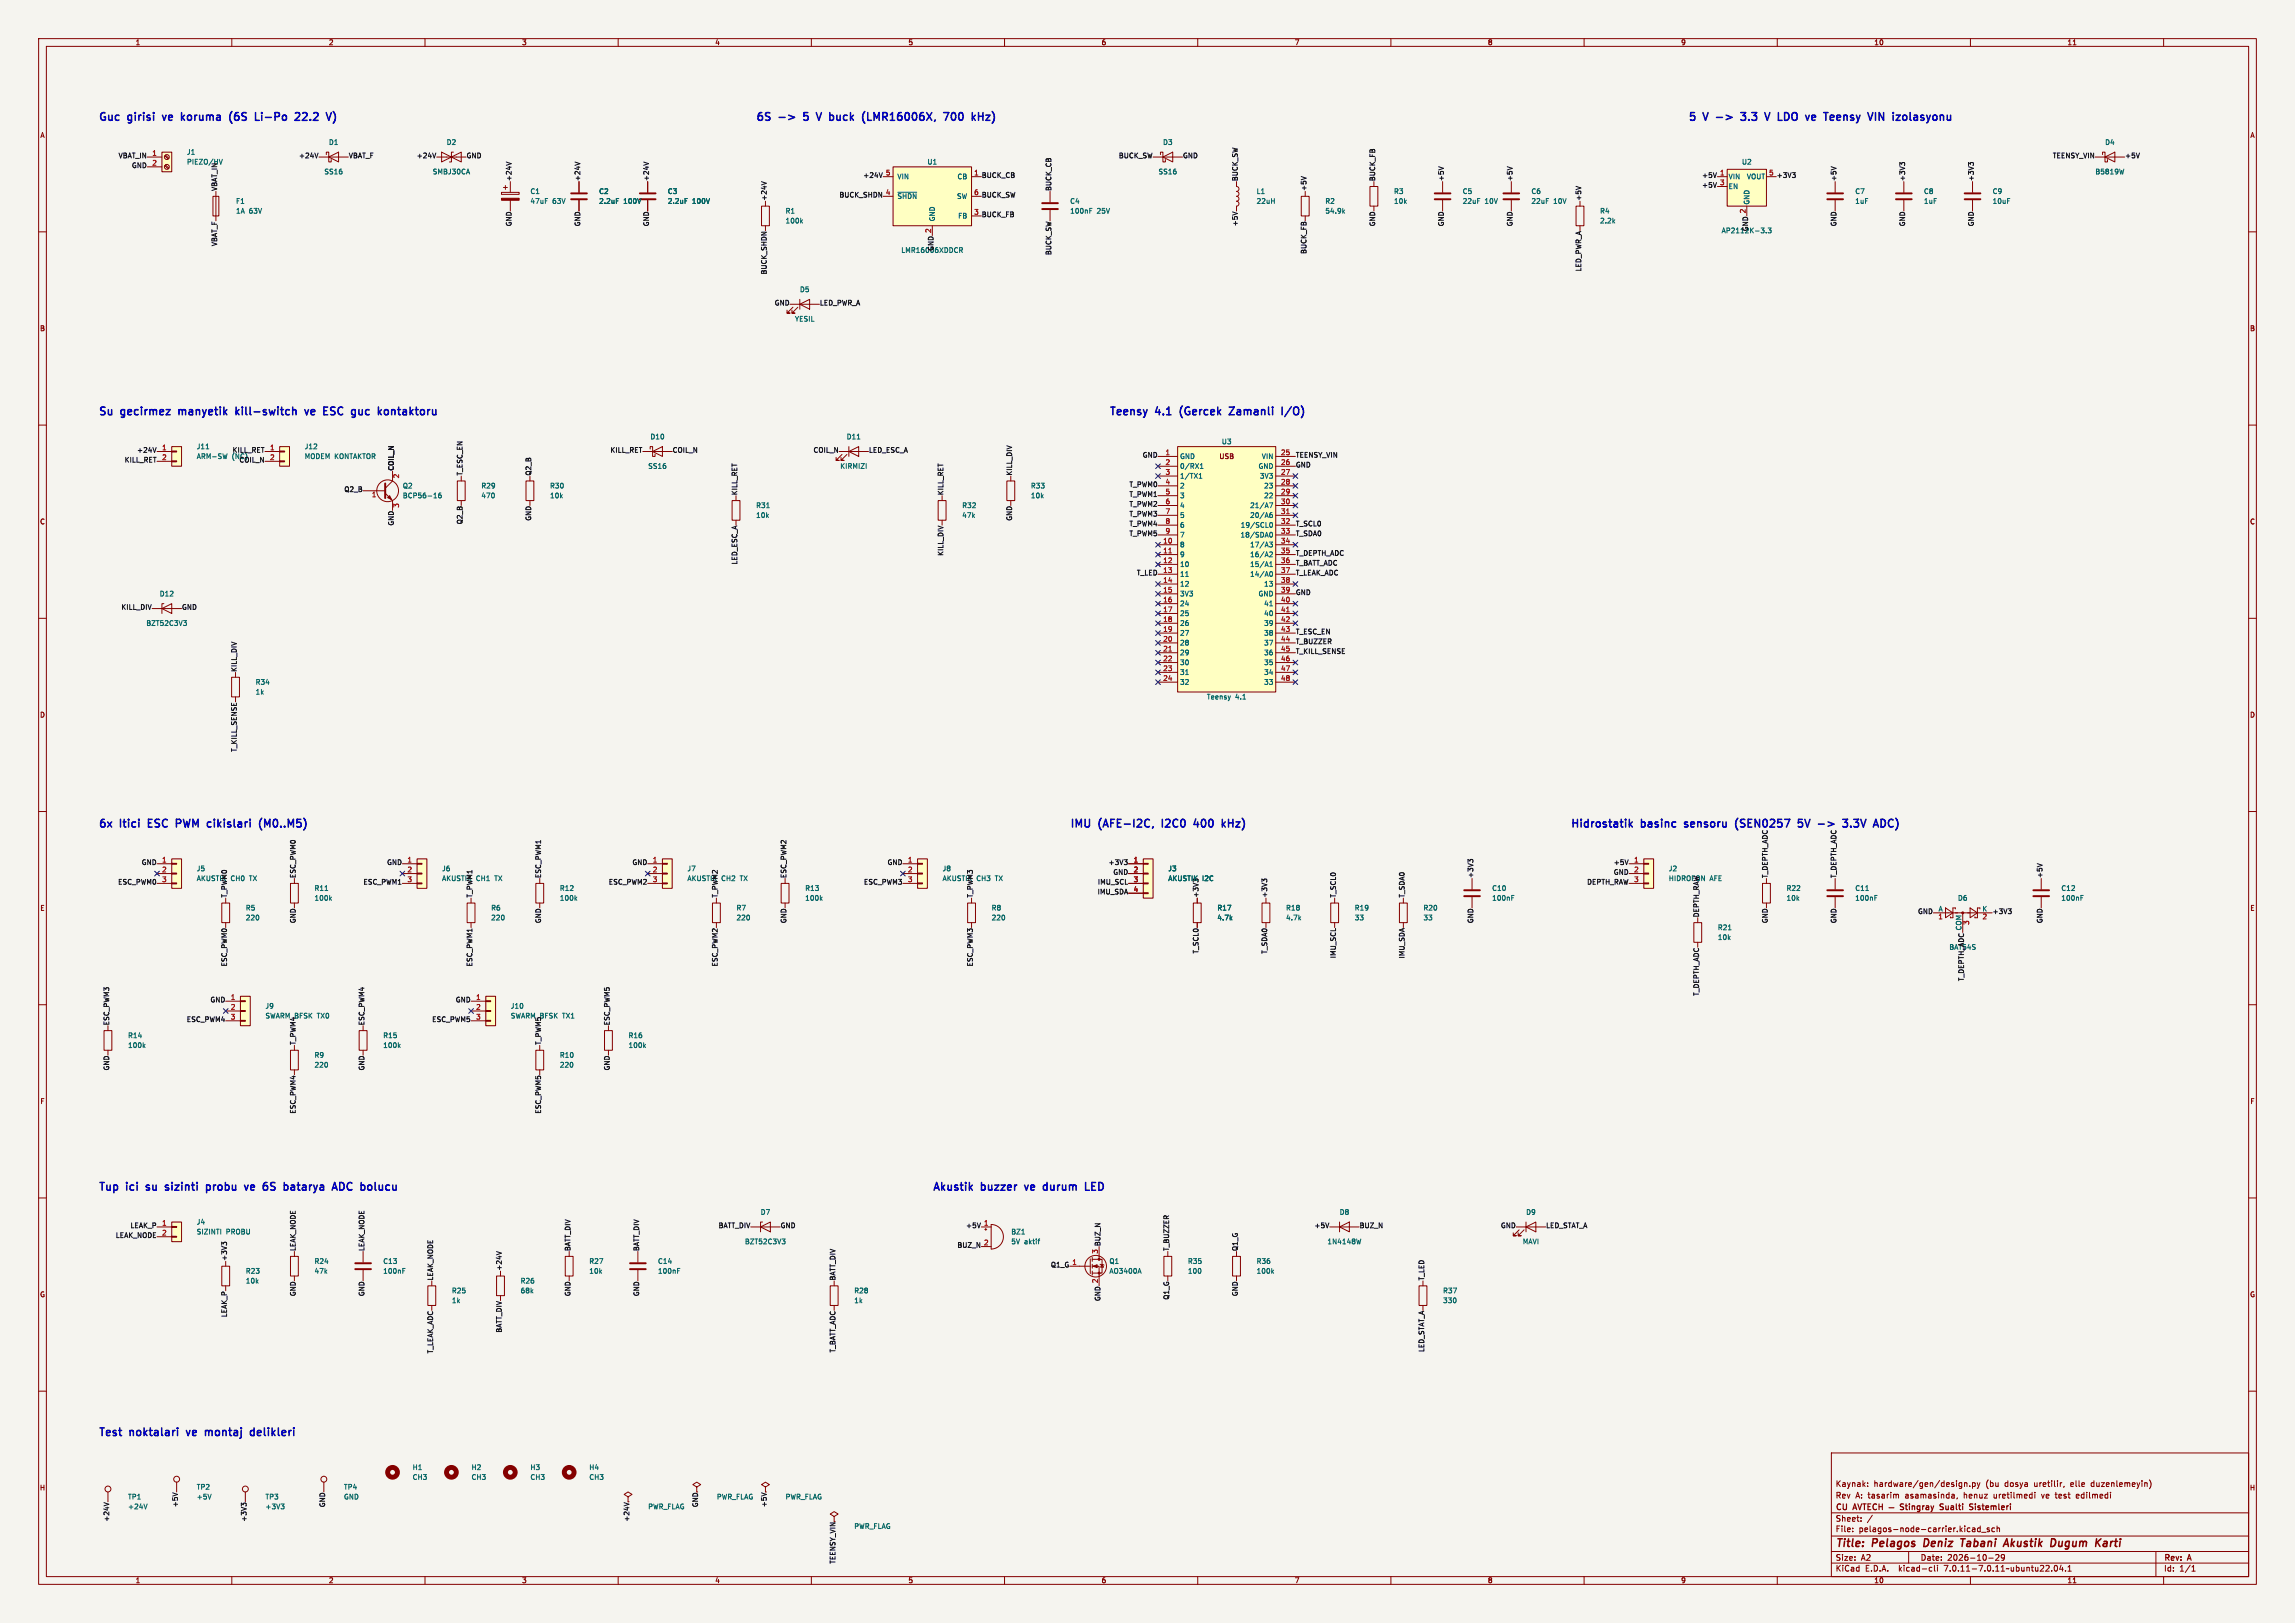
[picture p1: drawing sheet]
<svg xmlns="http://www.w3.org/2000/svg" width="594mm" height="420mm" viewBox="0 0 594 420" stroke-linecap="round" stroke-linejoin="round" font-family="sans-serif">
<defs><g id="words">
<g font-size="2.8" fill="#0000c2">
<text x="25.4" y="31.8">Guc</text>
<text x="33.2" y="31.8">girisi</text>
<text x="43.1" y="31.8">ve</text>
<text x="48.7" y="31.8">koruma</text>
<text x="61.9" y="31.8">(6S</text>
<text x="69.4" y="31.8">Li-Po</text>
<text x="80.6" y="31.8">22.2</text>
<text x="195.6" y="31.8">6S</text>
<text x="209" y="31.8">5</text>
<text x="213.2" y="31.8">V</text>
<text x="217.3" y="31.8">buck</text>
<text x="226.5" y="31.8">(LMR16006X,</text>
<text x="248.5" y="31.8">700</text>
<text x="256.5" y="31.8">kHz)</text>
<text x="436.9" y="31.8">5</text>
<text x="441.1" y="31.8">V</text>
<text x="445.1" y="31.8">-&gt;</text>
<text x="452.4" y="31.8">3.3</text>
<text x="459.5" y="31.8">V</text>
<text x="463.5" y="31.8">LDO</text>
<text x="471.6" y="31.8">ve</text>
<text x="477.1" y="31.8">Teensy</text>
<text x="489.4" y="31.8">VIN</text>
<text x="496.5" y="31.8">izolasyonu</text>
<text x="25.4" y="108">Su</text>
<text x="31.4" y="108">gecirmez</text>
<text x="47.2" y="108">manyetik</text>
<text x="62.8" y="108">kill-switch</text>
<text x="81.6" y="108">ve</text>
<text x="87.1" y="108">ESC</text>
<text x="95.2" y="108">guc</text>
<text x="102.8" y="108">kontaktoru</text>
<text x="287" y="108">Teensy</text>
<text x="299.2" y="108">4.1</text>
<text x="306.3" y="108">(Gercek</text>
<text x="320" y="108">Zamanli</text>
<text x="334.3" y="108">I/O)</text>
<text x="25.4" y="214.7">6x</text>
<text x="31.2" y="214.7">Itici</text>
<text x="39.3" y="214.7">ESC</text>
<text x="47.3" y="214.7">PWM</text>
<text x="56.2" y="214.7">cikislari</text>
<text x="70.4" y="214.7">(M0..M5)</text>
<text x="276.9" y="214.7">IMU</text>
<text x="284.5" y="214.7">(AFE-I2C,</text>
<text x="301.7" y="214.7">I2C0</text>
<text x="310.8" y="214.7">400</text>
<text x="318.8" y="214.7">kHz)</text>
<text x="406.4" y="214.7">Hidrostatik</text>
<text x="424.9" y="214.7">basinc</text>
<text x="437" y="214.7">sensoru</text>
<text x="450.9" y="214.7">(SEN0257</text>
<text x="468" y="214.7">5V</text>
<text x="473.9" y="214.7">-&gt;</text>
<text x="481.2" y="214.7">3.3V</text>
<text x="490" y="214.7">ADC)</text>
<text x="25.4" y="308.7">Tup</text>
<text x="32.9" y="308.7">ici</text>
<text x="38.8" y="308.7">su</text>
<text x="44.6" y="308.7">sizinti</text>
<text x="55.9" y="308.7">probu</text>
<text x="66.7" y="308.7">ve</text>
<text x="72.3" y="308.7">6S</text>
<text x="78.4" y="308.7">batarya</text>
<text x="91.9" y="308.7">ADC</text>
<text x="99.9" y="308.7">bolucu</text>
<text x="241.3" y="308.7">Akustik</text>
<text x="254.1" y="308.7">buzzer</text>
<text x="266.2" y="308.7">ve</text>
<text x="271.8" y="308.7">durum</text>
<text x="283.5" y="308.7">LED</text>
<text x="25.4" y="372.2">Test</text>
<text x="33.7" y="372.2">noktalari</text>
<text x="49.3" y="372.2">ve</text>
<text x="54.8" y="372.2">montaj</text>
<text x="67.4" y="372.2">delikleri</text>
</g>
<g font-size="2.8" fill="#840000">
<text x="475" y="400.9">Title:</text>
<text x="484.7" y="400.9">Pelagos</text>
<text x="498.8" y="400.9">Deniz</text>
<text x="509.2" y="400.9">Tabani</text>
<text x="521.3" y="400.9">Akustik</text>
<text x="534.1" y="400.9">Dugum</text>
<text x="546.5" y="400.9">Karti</text>
</g>
<g font-size="2.1" fill="#840000">
<text x="475" y="388">Rev</text>
<text x="475" y="385">Kaynak:</text>
<text x="480.2" y="388">A: tasarim</text>
<text x="484.9" y="385">hardware/gen/design.py</text>
<text x="493.3" y="388">asamasinda,</text>
<text x="508.6" y="388">henuz</text>
<text x="514" y="385">(bu</text>
<text x="516.4" y="388">uretilmedi</text>
<text x="519" y="385">dosya</text>
<text x="526.8" y="385">uretilir,</text>
<text x="529" y="388">ve</text>
<text x="532.7" y="388">test</text>
<text x="536.4" y="385">elle</text>
<text x="538.3" y="388">edilmedi</text>
<text x="541.8" y="385">duzenlemeyin)</text>
<text x="475" y="394">Sheet:</text>
<text x="475" y="391.2">CU</text>
<text x="504" y="391.2">Sualti</text>
<text x="512.3" y="391.2">Sistemleri</text>
<text x="475" y="396.7">File:</text>
<text x="481.1" y="396.7">pelagos-node-carrier.kicad_sch</text>
<text x="475" y="406.9">KiCad</text>
<text x="475" y="404.1">Size:</text>
<text x="481.7" y="404.1">A2</text>
<text x="482.7" y="406.9">E.D.A.</text>
<text x="491.6" y="406.9">kicad-cli</text>
<text x="497" y="404.1">Date:</text>
<text x="503.5" y="406.9">7.0.11-7.0.11~ubuntu22.04.1</text>
<text x="504" y="404.1">2026-10-29</text>
<text x="560" y="404.3">Rev:</text>
<text x="560" y="406.9">Id:</text>
<text x="564.1" y="406.9">1/1</text>
<text x="566.4" y="404.3">A</text>
</g>
<g font-size="1.8" fill="#840000">
<text x="35" y="11.9">1</text>
<text x="85" y="11.9">2</text>
<text x="135" y="11.9">3</text>
<text x="185" y="11.9">4</text>
<text x="235" y="11.9">5</text>
<text x="285" y="11.9">6</text>
<text x="335" y="11.9">7</text>
<text x="385" y="11.9">8</text>
<text x="435" y="11.9">9</text>
<text x="485" y="11.9">10</text>
<text x="535" y="11.9">11</text>
<text x="10.3" y="35.9">A</text>
<text x="582.3" y="35.9">A</text>
<text x="10.3" y="85.9">B</text>
<text x="582.3" y="85.9">B</text>
<text x="315.5" y="119">USB</text>
<text x="10.3" y="135.9">C</text>
<text x="582.3" y="135.9">C</text>
<text x="10.3" y="185.9">D</text>
<text x="582.3" y="185.9">D</text>
<text x="10.3" y="235.9">E</text>
<text x="582.3" y="235.9">E</text>
<text x="10.3" y="285.9">F</text>
<text x="582.3" y="285.9">F</text>
<text x="10.3" y="335.9">G</text>
<text x="582.3" y="335.9">G</text>
<text x="10.2" y="385.9">H</text>
<text x="582.2" y="385.9">H</text>
<text x="35" y="409.9">1</text>
<text x="85" y="409.9">2</text>
<text x="135" y="409.9">3</text>
<text x="185" y="409.9">4</text>
<text x="235" y="409.9">5</text>
<text x="285" y="409.9">6</text>
<text x="335" y="409.9">7</text>
<text x="385" y="409.9">8</text>
<text x="435" y="409.9">9</text>
<text x="485" y="409.9">10</text>
<text x="535" y="409.9">11</text>
</g>
<g font-size="1.8" fill="#0f0f0f">
<text x="30.6" y="41.2">VBAT_IN</text>
<text x="77.3" y="41.2">+24V</text>
<text x="90.2" y="41.2">VBAT_F</text>
<text x="107.7" y="41.2">+24V</text>
<text x="120.6" y="41.2">GND</text>
<text x="289.5" y="41.2">BUCK_SW</text>
<text x="306.1" y="41.2">GND</text>
<text x="531.2" y="41.2">TEENSY_VIN</text>
<text x="549.9" y="41.2">+5V</text>
<text x="34" y="43.7">GND</text>
<text x="132.6" y="47" transform="rotate(-90 132.6 47)">+24V</text>
<text x="150.4" y="47" transform="rotate(-90 150.4 47)">+24V</text>
<text x="168.2" y="47" transform="rotate(-90 168.2 47)">+24V</text>
<text x="223.3" y="46.2">+24V</text>
<text x="254" y="46.2">BUCK_CB</text>
<text x="320.6" y="47" transform="rotate(-90 320.6 47)">BUCK_SW</text>
<text x="356.1" y="47" transform="rotate(-90 356.1 47)">BUCK_FB</text>
<text x="373.9" y="47" transform="rotate(-90 373.9 47)">+5V</text>
<text x="391.7" y="47" transform="rotate(-90 391.7 47)">+5V</text>
<text x="440.4" y="46.2">+5V</text>
<text x="459.7" y="46.2">+3V3</text>
<text x="475.5" y="47" transform="rotate(-90 475.5 47)">+5V</text>
<text x="493.3" y="47" transform="rotate(-90 493.3 47)">+3V3</text>
<text x="511.1" y="47" transform="rotate(-90 511.1 47)">+3V3</text>
<text x="56.4" y="49.5" transform="rotate(-90 56.4 49.5)">VBAT_IN</text>
<text x="198.6" y="52.1" transform="rotate(-90 198.6 52.1)">+24V</text>
<text x="217.1" y="51.3">BUCK_SHDN</text>
<text x="254" y="51.3">BUCK_SW</text>
<text x="272.3" y="49.5" transform="rotate(-90 272.3 49.5)">BUCK_CB</text>
<text x="338.3" y="49.5" transform="rotate(-90 338.3 49.5)">+5V</text>
<text x="409.5" y="52.1" transform="rotate(-90 409.5 52.1)">+5V</text>
<text x="440.4" y="48.8">+5V</text>
<text x="132.6" y="58.7" transform="rotate(-90 132.6 58.7)">GND</text>
<text x="150.4" y="58.7" transform="rotate(-90 150.4 58.7)">GND</text>
<text x="168.2" y="58.7" transform="rotate(-90 168.2 58.7)">GND</text>
<text x="254" y="56.4">BUCK_FB</text>
<text x="320.6" y="58.7" transform="rotate(-90 320.6 58.7)">+5V</text>
<text x="356.1" y="58.7" transform="rotate(-90 356.1 58.7)">GND</text>
<text x="373.9" y="58.7" transform="rotate(-90 373.9 58.7)">GND</text>
<text x="391.7" y="58.7" transform="rotate(-90 391.7 58.7)">GND</text>
<text x="452.6" y="60" transform="rotate(-90 452.6 60)">GND</text>
<text x="475.5" y="58.7" transform="rotate(-90 475.5 58.7)">GND</text>
<text x="493.3" y="58.7" transform="rotate(-90 493.3 58.7)">GND</text>
<text x="511.1" y="58.7" transform="rotate(-90 511.1 58.7)">GND</text>
<text x="56.4" y="63.8" transform="rotate(-90 56.4 63.8)">VBAT_F</text>
<text x="241.8" y="65" transform="rotate(-90 241.8 65)">GND</text>
<text x="338.3" y="65.8" transform="rotate(-90 338.3 65.8)">BUCK_FB</text>
<text x="198.6" y="71.1" transform="rotate(-90 198.6 71.1)">BUCK_SHDN</text>
<text x="272.3" y="66.1" transform="rotate(-90 272.3 66.1)">BUCK_SW</text>
<text x="409.5" y="70.4" transform="rotate(-90 409.5 70.4)">LED_PWR_A</text>
<text x="200.4" y="79.3">GND</text>
<text x="212.1" y="79.3">LED_PWR_A</text>
<text x="32.2" y="119.9">KILL_RET</text>
<text x="35.4" y="117.4">+24V</text>
<text x="60" y="119">(NC)</text>
<text x="60.1" y="117.4">KILL_RET</text>
<text x="61.8" y="119.9">COIL_N</text>
<text x="157.9" y="117.4">KILL_RET</text>
<text x="174" y="117.4">COIL_N</text>
<text x="210.4" y="117.4">COIL_N</text>
<text x="224.8" y="117.4">LED_ESC_A</text>
<text x="295.6" y="118.6">GND</text>
<text x="335.3" y="118.6">TEENSY_VIN</text>
<text x="102.1" y="121.9" transform="rotate(-90 102.1 121.9)">COIL_N</text>
<text x="119.9" y="123.2" transform="rotate(-90 119.9 123.2)">T_ESC_EN</text>
<text x="137.7" y="123.2" transform="rotate(-90 137.7 123.2)">Q2_B</text>
<text x="262.1" y="123.2" transform="rotate(-90 262.1 123.2)">KILL_DIV</text>
<text x="335.3" y="121.2">GND</text>
<text x="89" y="127.5">Q2_B</text>
<text x="191" y="128.3" transform="rotate(-90 191 128.3)">KILL_RET</text>
<text x="244.4" y="128.3" transform="rotate(-90 244.4 128.3)">KILL_RET</text>
<text x="292.2" y="126.2">T_PWM0</text>
<text x="292.2" y="128.8">T_PWM1</text>
<text x="292.2" y="131.3">T_PWM2</text>
<text x="102.1" y="136.2" transform="rotate(-90 102.1 136.2)">GND</text>
<text x="119.9" y="135.8" transform="rotate(-90 119.9 135.8)">Q2_B</text>
<text x="137.7" y="134.9" transform="rotate(-90 137.7 134.9)">GND</text>
<text x="262.1" y="134.9" transform="rotate(-90 262.1 134.9)">GND</text>
<text x="292.2" y="133.9">T_PWM3</text>
<text x="292.2" y="136.4">T_PWM4</text>
<text x="335.3" y="136.4">T_SCL0</text>
<text x="244.4" y="144" transform="rotate(-90 244.4 144)">KILL_DIV</text>
<text x="292.2" y="138.9">T_PWM5</text>
<text x="335.3" y="138.9">T_SDA0</text>
<text x="191" y="146.2" transform="rotate(-90 191 146.2)">LED_ESC_A</text>
<text x="294.1" y="149.1">T_LED</text>
<text x="335.3" y="144">T_DEPTH_ADC</text>
<text x="335.3" y="146.6">T_BATT_ADC</text>
<text x="335.3" y="149.1">T_LEAK_ADC</text>
<text x="335.3" y="154.2">GND</text>
<text x="31.3" y="158">KILL_DIV</text>
<text x="47" y="158">GND</text>
<text x="335.3" y="164.3">T_ESC_EN</text>
<text x="335.3" y="166.9">T_BUZZER</text>
<text x="61.5" y="174" transform="rotate(-90 61.5 174)">KILL_DIV</text>
<text x="335.3" y="169.4">T_KILL_SENSE</text>
<text x="61.5" y="194.7" transform="rotate(-90 61.5 194.7)">T_KILL_SENSE</text>
<text x="36.6" y="224">GND</text>
<text x="76.7" y="227.3" transform="rotate(-90 76.7 227.3)">ESC_PWM0</text>
<text x="100.1" y="224">GND</text>
<text x="140.2" y="227.3" transform="rotate(-90 140.2 227.3)">ESC_PWM1</text>
<text x="163.6" y="224">GND</text>
<text x="203.7" y="227.3" transform="rotate(-90 203.7 227.3)">ESC_PWM2</text>
<text x="229.6" y="224">GND</text>
<text x="286.8" y="224">+3V3</text>
<text x="288" y="226.6">GND</text>
<text x="381.5" y="227.3" transform="rotate(-90 381.5 227.3)">+3V3</text>
<text x="417.6" y="224">+5V</text>
<text x="417.6" y="226.6">GND</text>
<text x="475.5" y="227.3" transform="rotate(-90 475.5 227.3)">T_DEPTH_ADC</text>
<text x="528.8" y="227.3" transform="rotate(-90 528.8 227.3)">+5V</text>
<text x="30.5" y="229.1">ESC_PWM0</text>
<text x="50.8" y="228.2">AKUSTIK</text>
<text x="58.9" y="232.4" transform="rotate(-90 58.9 232.4)">T_PWM0</text>
<text x="94" y="229.1">ESC_PWM1</text>
<text x="114.3" y="228.2">AKUSTIK</text>
<text x="122.4" y="232.4" transform="rotate(-90 122.4 232.4)">T_PWM1</text>
<text x="157.5" y="229.1">ESC_PWM2</text>
<text x="177.8" y="228.2">AKUSTIK</text>
<text x="185.9" y="232.4" transform="rotate(-90 185.9 232.4)">T_PWM2</text>
<text x="223.5" y="229.1">ESC_PWM3</text>
<text x="243.8" y="228.2">AKUSTIK</text>
<text x="252" y="232.4" transform="rotate(-90 252 232.4)">T_PWM3</text>
<text x="284" y="231.7">IMU_SDA</text>
<text x="284" y="229.1">IMU_SCL</text>
<text x="310.4" y="232.4" transform="rotate(-90 310.4 232.4)">+3V3</text>
<text x="328.2" y="232.4" transform="rotate(-90 328.2 232.4)">+3V3</text>
<text x="346" y="232.4" transform="rotate(-90 346 232.4)">T_SCL0</text>
<text x="363.7" y="232.4" transform="rotate(-90 363.7 232.4)">T_SDA0</text>
<text x="410.7" y="229.1">DEPTH_RAW</text>
<text x="431.8" y="228.2">HIDROFON</text>
<text x="76.7" y="239" transform="rotate(-90 76.7 239)">GND</text>
<text x="140.2" y="239" transform="rotate(-90 140.2 239)">GND</text>
<text x="203.7" y="239" transform="rotate(-90 203.7 239)">GND</text>
<text x="381.5" y="239" transform="rotate(-90 381.5 239)">GND</text>
<text x="439.9" y="237.5" transform="rotate(-90 439.9 237.5)">DEPTH_RAW</text>
<text x="457.7" y="239" transform="rotate(-90 457.7 239)">GND</text>
<text x="475.5" y="239" transform="rotate(-90 475.5 239)">GND</text>
<text x="496.3" y="236.7">GND</text>
<text x="515.6" y="236.7">+3V3</text>
<text x="528.8" y="239" transform="rotate(-90 528.8 239)">GND</text>
<text x="504.4" y="246">BAT54S</text>
<text x="58.9" y="250.2" transform="rotate(-90 58.9 250.2)">ESC_PWM0</text>
<text x="122.4" y="250.2" transform="rotate(-90 122.4 250.2)">ESC_PWM1</text>
<text x="185.9" y="250.2" transform="rotate(-90 185.9 250.2)">ESC_PWM2</text>
<text x="252" y="250.2" transform="rotate(-90 252 250.2)">ESC_PWM3</text>
<text x="310.4" y="246.9" transform="rotate(-90 310.4 246.9)">T_SCL0</text>
<text x="328.2" y="246.9" transform="rotate(-90 328.2 246.9)">T_SDA0</text>
<text x="346" y="248.1" transform="rotate(-90 346 248.1)">IMU_SCL</text>
<text x="363.7" y="248.2" transform="rotate(-90 363.7 248.2)">IMU_SDA</text>
<text x="439.9" y="257.8" transform="rotate(-90 439.9 257.8)">T_DEPTH_ADC</text>
<text x="508.5" y="254" transform="rotate(-90 508.5 254)">T_DEPTH_ADC</text>
<text x="54.3" y="259.6">GND</text>
<text x="117.8" y="259.6">GND</text>
<text x="28.5" y="265.4" transform="rotate(-90 28.5 265.4)">ESC_PWM3</text>
<text x="48.2" y="264.7">ESC_PWM4</text>
<text x="94.5" y="265.4" transform="rotate(-90 94.5 265.4)">ESC_PWM4</text>
<text x="111.7" y="264.7">ESC_PWM5</text>
<text x="158" y="265.4" transform="rotate(-90 158 265.4)">ESC_PWM5</text>
<text x="76.7" y="270.5" transform="rotate(-90 76.7 270.5)">T_PWM4</text>
<text x="140.2" y="270.5" transform="rotate(-90 140.2 270.5)">T_PWM5</text>
<text x="28.5" y="277.1" transform="rotate(-90 28.5 277.1)">GND</text>
<text x="94.5" y="277.1" transform="rotate(-90 94.5 277.1)">GND</text>
<text x="158" y="277.1" transform="rotate(-90 158 277.1)">GND</text>
<text x="76.7" y="288.3" transform="rotate(-90 76.7 288.3)">ESC_PWM4</text>
<text x="140.2" y="288.3" transform="rotate(-90 140.2 288.3)">ESC_PWM5</text>
<text x="29.9" y="320.6">LEAK_NODE</text>
<text x="33.7" y="318">LEAK_P</text>
<text x="76.7" y="323.9" transform="rotate(-90 76.7 323.9)">LEAK_NODE</text>
<text x="94.5" y="323.9" transform="rotate(-90 94.5 323.9)">LEAK_NODE</text>
<text x="147.8" y="323.9" transform="rotate(-90 147.8 323.9)">BATT_DIV</text>
<text x="165.6" y="323.9" transform="rotate(-90 165.6 323.9)">BATT_DIV</text>
<text x="185.9" y="318">BATT_DIV</text>
<text x="201.9" y="318">GND</text>
<text x="247.7" y="323.1">BUZ_N</text>
<text x="249.9" y="318">+5V</text>
<text x="285" y="322.6" transform="rotate(-90 285 322.6)">BUZ_N</text>
<text x="302.8" y="323.9" transform="rotate(-90 302.8 323.9)">T_BUZZER</text>
<text x="320.6" y="323.9" transform="rotate(-90 320.6 323.9)">Q1_G</text>
<text x="340.1" y="318">+5V</text>
<text x="351.8" y="318">BUZ_N</text>
<text x="388.4" y="318">GND</text>
<text x="400" y="318">LED_STAT_A</text>
<text x="58.9" y="326.4" transform="rotate(-90 58.9 326.4)">+3V3</text>
<text x="130.1" y="328.9" transform="rotate(-90 130.1 328.9)">+24V</text>
<text x="271.9" y="328.2">Q1_G</text>
<text x="76.7" y="335.5" transform="rotate(-90 76.7 335.5)">GND</text>
<text x="94.5" y="335.5" transform="rotate(-90 94.5 335.5)">GND</text>
<text x="112.3" y="331.5" transform="rotate(-90 112.3 331.5)">LEAK_NODE</text>
<text x="147.8" y="335.5" transform="rotate(-90 147.8 335.5)">GND</text>
<text x="165.6" y="335.5" transform="rotate(-90 165.6 335.5)">GND</text>
<text x="216.4" y="331.5" transform="rotate(-90 216.4 331.5)">BATT_DIV</text>
<text x="320.6" y="335.5" transform="rotate(-90 320.6 335.5)">GND</text>
<text x="368.8" y="331.5" transform="rotate(-90 368.8 331.5)">T_LED</text>
<text x="58.9" y="341" transform="rotate(-90 58.9 341)">LEAK_P</text>
<text x="285" y="336.8" transform="rotate(-90 285 336.8)">GND</text>
<text x="302.8" y="336.5" transform="rotate(-90 302.8 336.5)">Q1_G</text>
<text x="130.1" y="345" transform="rotate(-90 130.1 345)">BATT_DIV</text>
<text x="112.3" y="350.4" transform="rotate(-90 112.3 350.4)">T_LEAK_ADC</text>
<text x="216.4" y="350.1" transform="rotate(-90 216.4 350.1)">T_BATT_ADC</text>
<text x="368.8" y="350" transform="rotate(-90 368.8 350)">LED_STAT_A</text>
<text x="28.5" y="393.9" transform="rotate(-90 28.5 393.9)">+24V</text>
<text x="46.2" y="390.2" transform="rotate(-90 46.2 390.2)">+5V</text>
<text x="64" y="393.9" transform="rotate(-90 64 393.9)">+3V3</text>
<text x="84.3" y="390.2" transform="rotate(-90 84.3 390.2)">GND</text>
<text x="163.1" y="393.9" transform="rotate(-90 163.1 393.9)">+24V</text>
<text x="180.9" y="390.2" transform="rotate(-90 180.9 390.2)">GND</text>
<text x="198.6" y="390.2" transform="rotate(-90 198.6 390.2)">+5V</text>
<text x="216.4" y="404.8" transform="rotate(-90 216.4 404.8)">TEENSY_VIN</text>
</g>
<g font-size="1.8" fill="#a90000">
<text x="39.3" y="40.4">1</text>
<text x="39.3" y="42.9">2</text>
<text x="229.2" y="45.5">5</text>
<text x="252" y="45.5">1</text>
<text x="445.1" y="45.5">1</text>
<text x="457.8" y="45.5">5</text>
<text x="229.2" y="50.5">4</text>
<text x="252" y="50.5">6</text>
<text x="445.1" y="48">3</text>
<text x="252" y="55.6">3</text>
<text x="451.9" y="55.3" transform="rotate(-90 451.9 55.3)">2</text>
<text x="241" y="60.4" transform="rotate(-90 241 60.4)">2</text>
<text x="41.8" y="116.6">1</text>
<text x="41.8" y="119.1">2</text>
<text x="69.8" y="116.6">1</text>
<text x="69.8" y="119.1">2</text>
<text x="301.6" y="117.9">1</text>
<text x="331.4" y="117.9">25</text>
<text x="103.6" y="123.9" transform="rotate(-90 103.6 123.9)">2</text>
<text x="301.6" y="120.4">2</text>
<text x="301.6" y="122.9">3</text>
<text x="301.6" y="125.5">4</text>
<text x="331.4" y="120.4">26</text>
<text x="331.4" y="122.9">27</text>
<text x="331.4" y="125.5">28</text>
<text x="96.1" y="129">1</text>
<text x="103.6" y="131.5" transform="rotate(-90 103.6 131.5)">3</text>
<text x="301.6" y="128">5</text>
<text x="301.6" y="130.6">6</text>
<text x="331.4" y="128">29</text>
<text x="331.4" y="130.6">30</text>
<text x="301.6" y="133.1">7</text>
<text x="301.6" y="135.6">8</text>
<text x="331.4" y="133.1">31</text>
<text x="331.4" y="135.6">32</text>
<text x="300.9" y="140.7">10</text>
<text x="300.9" y="143.3">11</text>
<text x="301.6" y="138.2">9</text>
<text x="331.4" y="138.2">33</text>
<text x="331.4" y="140.7">34</text>
<text x="331.4" y="143.3">35</text>
<text x="300.9" y="145.8">12</text>
<text x="300.9" y="148.3">13</text>
<text x="331.4" y="145.8">36</text>
<text x="331.4" y="148.3">37</text>
<text x="300.9" y="150.9">14</text>
<text x="300.9" y="153.4">15</text>
<text x="300.9" y="156">16</text>
<text x="331.4" y="150.9">38</text>
<text x="331.4" y="153.4">39</text>
<text x="331.4" y="156">40</text>
<text x="300.9" y="158.5">17</text>
<text x="300.9" y="161">18</text>
<text x="331.4" y="158.5">41</text>
<text x="331.4" y="161">42</text>
<text x="300.9" y="163.6">19</text>
<text x="300.9" y="166.1">20</text>
<text x="331.4" y="163.6">43</text>
<text x="331.4" y="166.1">44</text>
<text x="300.9" y="168.7">21</text>
<text x="300.9" y="171.2">22</text>
<text x="300.9" y="173.7">23</text>
<text x="331.4" y="168.7">45</text>
<text x="331.4" y="171.2">46</text>
<text x="331.4" y="173.7">47</text>
<text x="300.9" y="176.3">24</text>
<text x="331.4" y="176.3">48</text>
<text x="41.8" y="223.3">1</text>
<text x="41.8" y="225.8">2</text>
<text x="105.3" y="223.3">1</text>
<text x="105.3" y="225.8">2</text>
<text x="168.8" y="223.3">1</text>
<text x="168.8" y="225.8">2</text>
<text x="234.9" y="223.3">1</text>
<text x="234.9" y="225.8">2</text>
<text x="293.3" y="223.3">1</text>
<text x="293.3" y="225.8">2</text>
<text x="422.8" y="223.3">1</text>
<text x="422.8" y="225.8">2</text>
<text x="41.8" y="228.3">3</text>
<text x="105.3" y="228.3">3</text>
<text x="168.8" y="228.3">3</text>
<text x="234.9" y="228.3">3</text>
<text x="293.3" y="228.3">3</text>
<text x="293.3" y="230.9">4</text>
<text x="422.8" y="228.3">3</text>
<text x="501.6" y="238.2">1</text>
<text x="510" y="239.5" transform="rotate(-90 510 239.5)">3</text>
<text x="513" y="238.2">2</text>
<text x="59.6" y="258.8">1</text>
<text x="59.6" y="261.4">2</text>
<text x="59.6" y="263.9">3</text>
<text x="123.1" y="258.8">1</text>
<text x="123.1" y="261.4">2</text>
<text x="123.1" y="263.9">3</text>
<text x="41.8" y="317.2">1</text>
<text x="254.6" y="317.2">1</text>
<text x="41.8" y="319.8">2</text>
<text x="254.6" y="322.3">2</text>
<text x="277.4" y="327.4">1</text>
<text x="284.2" y="324.6" transform="rotate(-90 284.2 324.6)">3</text>
<text x="284.2" y="332.2" transform="rotate(-90 284.2 332.2)">2</text>
</g>
<g font-size="1.8" fill="#006464">
<text x="48.3" y="40.2">J1</text>
<text x="85" y="37.7">D1</text>
<text x="115.5" y="37.7">D2</text>
<text x="300.9" y="37.7">D3</text>
<text x="544.8" y="37.7">D4</text>
<text x="48.3" y="42.8">PIEZO/HV</text>
<text x="83.8" y="45.3">SS16</text>
<text x="111.9" y="45.3">SMBJ30CA</text>
<text x="232.2" y="46.6">VIN</text>
<text x="239.9" y="42.8">U1</text>
<text x="247.7" y="46.6">CB</text>
<text x="299.7" y="45.3">SS16</text>
<text x="447.3" y="46.6">VIN</text>
<text x="450.7" y="42.8">U2</text>
<text x="452" y="46.6">VOUT</text>
<text x="542.2" y="45.3">B5819W</text>
<text x="61" y="52.9">F1</text>
<text x="137.2" y="50.4">C1</text>
<text x="137.2" y="52.9">47uF</text>
<text x="143" y="52.9">63V</text>
<text x="154.9" y="50.4">C2</text>
<text x="154.9" y="52.9">2.2uF</text>
<text x="161.4" y="52.9">100V</text>
<text x="172.7" y="50.4">C3</text>
<text x="172.7" y="52.9">2.2uF</text>
<text x="179.2" y="52.9">100V</text>
<text x="232.2" y="51.7">~{SHDN}</text>
<text x="247.6" y="51.7">SW</text>
<text x="276.9" y="52.9">C4</text>
<text x="325.1" y="50.4">L1</text>
<text x="325.1" y="52.9">22uH</text>
<text x="342.9" y="52.9">R2</text>
<text x="360.7" y="50.4">R3</text>
<text x="360.7" y="52.9">10k</text>
<text x="378.5" y="50.4">C5</text>
<text x="378.5" y="52.9">22uF</text>
<text x="384.3" y="52.9">10V</text>
<text x="396.3" y="50.4">C6</text>
<text x="396.3" y="52.9">22uF</text>
<text x="402.1" y="52.9">10V</text>
<text x="447.3" y="49.1">EN</text>
<text x="453" y="53.1" transform="rotate(-90 453 53.1)">GND</text>
<text x="480.1" y="50.4">C7</text>
<text x="480.1" y="52.9">1uF</text>
<text x="497.9" y="50.4">C8</text>
<text x="497.9" y="52.9">1uF</text>
<text x="515.6" y="50.4">C9</text>
<text x="515.6" y="52.9">10uF</text>
<text x="61" y="55.5">1A</text>
<text x="64.4" y="55.5">63V</text>
<text x="203.2" y="55.5">R1</text>
<text x="203.2" y="58">100k</text>
<text x="242.2" y="57.4" transform="rotate(-90 242.2 57.4)">GND</text>
<text x="247.9" y="56.7">FB</text>
<text x="276.9" y="55.5">100nF</text>
<text x="283.9" y="55.5">25V</text>
<text x="342.9" y="55.5">54.9k</text>
<text x="414" y="55.5">R4</text>
<text x="414" y="58">2.2k</text>
<text x="233.2" y="65.6">LMR16006XDDCR</text>
<text x="445.5" y="60.6">AP2112K-3.3</text>
<text x="206.9" y="75.8">D5</text>
<text x="205.6" y="83.4">YESIL</text>
<text x="168.2" y="113.9">D10</text>
<text x="219" y="113.9">D11</text>
<text x="50.8" y="116.4">J11</text>
<text x="50.8" y="119">ARM-SW</text>
<text x="78.7" y="116.4">J12</text>
<text x="78.7" y="119">MODEM KONTAKTOR</text>
<text x="305.3" y="119">GND</text>
<text x="316.1" y="115.2">U3</text>
<text x="326.5" y="119">VIN</text>
<text x="167.7" y="121.5">SS16</text>
<text x="217.4" y="121.5">KIRMIZI</text>
<text x="305.3" y="121.5">0/RX1</text>
<text x="305.3" y="124.1">1/TX1</text>
<text x="325.6" y="121.5">GND</text>
<text x="326" y="124.1">3V3</text>
<text x="104.1" y="126.6">Q2</text>
<text x="104.1" y="129.1">BCP56-16</text>
<text x="124.5" y="129.1">470</text>
<text x="124.5" y="126.6">R29</text>
<text x="142.2" y="129.1">10k</text>
<text x="142.2" y="126.6">R30</text>
<text x="195.6" y="131.7">R31</text>
<text x="248.9" y="131.7">R32</text>
<text x="266.7" y="126.6">R33</text>
<text x="266.7" y="129.1">10k</text>
<text x="305.3" y="126.6">2</text>
<text x="305.3" y="129.1">3</text>
<text x="305.3" y="131.7">4</text>
<text x="323.4" y="131.7">21/A7</text>
<text x="327.1" y="126.6">23</text>
<text x="327.1" y="129.1">22</text>
<text x="195.6" y="134.2">10k</text>
<text x="248.9" y="134.2">47k</text>
<text x="305.3" y="134.2">5</text>
<text x="305.3" y="136.8">6</text>
<text x="321" y="136.8">19/SCL0</text>
<text x="323.4" y="134.2">20/A6</text>
<text x="305.3" y="141.8">8</text>
<text x="305.3" y="139.3">7</text>
<text x="321" y="139.3">18/SDA0</text>
<text x="323.4" y="141.8">17/A3</text>
<text x="305.3" y="144.4">9</text>
<text x="305.3" y="146.9">10</text>
<text x="305.3" y="149.5">11</text>
<text x="323.4" y="144.4">16/A2</text>
<text x="323.4" y="146.9">15/A1</text>
<text x="323.4" y="149.5">14/A0</text>
<text x="41.2" y="154.5">D12</text>
<text x="305.3" y="152">12</text>
<text x="305.3" y="154.5">3V3</text>
<text x="325.6" y="154.5">GND</text>
<text x="327.1" y="152">13</text>
<text x="305.3" y="157.1">24</text>
<text x="305.3" y="159.6">25</text>
<text x="327.1" y="157.1">41</text>
<text x="327.1" y="159.6">40</text>
<text x="37.8" y="162.2">BZT52C3V3</text>
<text x="305.3" y="162.2">26</text>
<text x="305.3" y="164.7">27</text>
<text x="305.3" y="167.2">28</text>
<text x="327.1" y="162.2">39</text>
<text x="327.1" y="164.7">38</text>
<text x="327.1" y="167.2">37</text>
<text x="305.3" y="169.8">29</text>
<text x="305.3" y="172.3">30</text>
<text x="327.1" y="169.8">36</text>
<text x="327.1" y="172.3">35</text>
<text x="66" y="177.4">R34</text>
<text x="66" y="179.9">1k</text>
<text x="305.3" y="174.9">31</text>
<text x="305.3" y="177.4">32</text>
<text x="327.1" y="174.9">34</text>
<text x="327.1" y="177.4">33</text>
<text x="312.3" y="181.2">Teensy</text>
<text x="319.7" y="181.2">4.1</text>
<text x="50.8" y="225.7">J5</text>
<text x="114.3" y="225.7">J6</text>
<text x="177.8" y="225.7">J7</text>
<text x="243.8" y="225.7">J8</text>
<text x="302.3" y="225.7">J3</text>
<text x="431.8" y="225.7">J2</text>
<text x="59.7" y="228.2">CH0</text>
<text x="64.7" y="228.2">TX</text>
<text x="81.3" y="230.7">R11</text>
<text x="81.3" y="233.3">100k</text>
<text x="123.2" y="228.2">CH1</text>
<text x="128.2" y="228.2">TX</text>
<text x="144.8" y="230.7">R12</text>
<text x="144.8" y="233.3">100k</text>
<text x="186.7" y="228.2">CH2</text>
<text x="191.7" y="228.2">TX</text>
<text x="208.3" y="230.7">R13</text>
<text x="208.3" y="233.3">100k</text>
<text x="252.8" y="228.2">CH3</text>
<text x="257.7" y="228.2">TX</text>
<text x="302.3" y="228.2">AKUSTIK</text>
<text x="311.2" y="228.2">I2C</text>
<text x="386.1" y="230.7">C10</text>
<text x="386.1" y="233.3">100nF</text>
<text x="442.5" y="228.2">AFE</text>
<text x="462.3" y="230.7">R22</text>
<text x="462.3" y="233.3">10k</text>
<text x="480.1" y="230.7">C11</text>
<text x="480.1" y="233.3">100nF</text>
<text x="506.7" y="233.3">D6</text>
<text x="533.4" y="230.7">C12</text>
<text x="533.4" y="233.3">100nF</text>
<text x="63.5" y="235.8">R5</text>
<text x="63.5" y="238.4">220</text>
<text x="127" y="235.8">R6</text>
<text x="127" y="238.4">220</text>
<text x="190.5" y="235.8">R7</text>
<text x="190.5" y="238.4">220</text>
<text x="256.6" y="235.8">R8</text>
<text x="256.6" y="238.4">220</text>
<text x="315" y="235.8">R17</text>
<text x="315" y="238.4">4.7k</text>
<text x="332.8" y="235.8">R18</text>
<text x="332.8" y="238.4">4.7k</text>
<text x="350.5" y="235.8">R19</text>
<text x="350.5" y="238.4">33</text>
<text x="368.3" y="235.8">R20</text>
<text x="368.3" y="238.4">33</text>
<text x="501.6" y="236">A</text>
<text x="513" y="236">K</text>
<text x="444.5" y="240.9">R21</text>
<text x="444.5" y="243.4">10k</text>
<text x="507.7" y="240.9" transform="rotate(-90 507.7 240.9)">COM</text>
<text x="68.6" y="261.2">J9</text>
<text x="68.6" y="263.8">SWARM BFSK</text>
<text x="82.2" y="263.8">TX0</text>
<text x="132.1" y="261.2">J10</text>
<text x="132.1" y="263.8">SWARM BFSK</text>
<text x="145.7" y="263.8">TX1</text>
<text x="33" y="268.8">R14</text>
<text x="99.1" y="268.8">R15</text>
<text x="162.6" y="268.8">R16</text>
<text x="33" y="271.4">100k</text>
<text x="81.3" y="273.9">R9</text>
<text x="99.1" y="271.4">100k</text>
<text x="144.8" y="273.9">R10</text>
<text x="162.6" y="271.4">100k</text>
<text x="81.3" y="276.5">220</text>
<text x="144.8" y="276.5">220</text>
<text x="50.8" y="317.1">J4</text>
<text x="196.8" y="314.6">D7</text>
<text x="346.6" y="314.6">D8</text>
<text x="394.9" y="314.6">D9</text>
<text x="50.8" y="319.6">SIZINTI</text>
<text x="58.5" y="319.6">PROBU</text>
<text x="192.7" y="322.2">BZT52C3V3</text>
<text x="261.6" y="319.6">BZ1</text>
<text x="261.6" y="322.2">5V</text>
<text x="265.1" y="322.2">aktif</text>
<text x="343.5" y="322.2">1N4148W</text>
<text x="394" y="322.2">MAVI</text>
<text x="63.5" y="329.8">R23</text>
<text x="81.3" y="329.8">47k</text>
<text x="81.3" y="327.3">R24</text>
<text x="99.1" y="329.8">100nF</text>
<text x="99.1" y="327.3">C13</text>
<text x="152.4" y="329.8">10k</text>
<text x="152.4" y="327.3">R27</text>
<text x="170.2" y="329.8">100nF</text>
<text x="170.2" y="327.3">C14</text>
<text x="287" y="327.3">Q1</text>
<text x="287" y="329.8">AO3400A</text>
<text x="307.4" y="327.3">R35</text>
<text x="307.4" y="329.8">100</text>
<text x="325.1" y="327.3">R36</text>
<text x="325.1" y="329.8">100k</text>
<text x="63.5" y="332.3">10k</text>
<text x="116.8" y="334.9">R25</text>
<text x="134.6" y="334.9">68k</text>
<text x="134.6" y="332.3">R26</text>
<text x="221" y="334.9">R28</text>
<text x="373.4" y="334.9">R37</text>
<text x="116.8" y="337.4">1k</text>
<text x="221" y="337.4">1k</text>
<text x="373.4" y="337.4">330</text>
<text x="106.7" y="380.6">H1</text>
<text x="106.7" y="383.1">CH3</text>
<text x="121.9" y="380.6">H2</text>
<text x="121.9" y="383.1">CH3</text>
<text x="137.2" y="380.6">H3</text>
<text x="137.2" y="383.1">CH3</text>
<text x="152.4" y="380.6">H4</text>
<text x="152.4" y="383.1">CH3</text>
<text x="33" y="388.2">TP1</text>
<text x="50.8" y="385.7">TP2</text>
<text x="50.8" y="388.2">+5V</text>
<text x="68.6" y="388.2">TP3</text>
<text x="88.9" y="385.7">TP4</text>
<text x="88.9" y="388.2">GND</text>
<text x="185.4" y="388.2">PWR_FLAG</text>
<text x="203.2" y="388.2">PWR_FLAG</text>
<text x="33" y="390.8">+24V</text>
<text x="68.6" y="390.8">+3V3</text>
<text x="167.6" y="390.8">PWR_FLAG</text>
<text x="221" y="395.8">PWR_FLAG</text>
</g>
<text font-size="1.8" fill="#0000c2" x="457.7" y="227.3" transform="rotate(-90 457.7 227.3)">T_DEPTH_ADC</text>
</g></defs>
<path d="M0 0h594v420h-594z" fill="#f5f4ef" stroke="#f5f4ef" stroke-width=".26"/>
<g fill="none" stroke="#840000" stroke-width=".26">
<path d="M10 10h574v400h-574zM12 12h570v396h-570zM60 10v2M110 10v2M160 10v2M210 10v2M260 10v2M310 10v2M360 10v2M410 10v2M460 10v2M510 10v2"/>
<path d="M536.6 11.6h.7M560 10v2M41.9 39.4h2.5v5.1h-2.5zM114.3 39.4v2.5l5.1-2.5v2.5zM117.3 39.4h-.5v2.5h-.5M10 60h2M38.1 40.6h3.8M38.1 43.2h3.8M42.6 42.8l.9 .9M42.6 40.3l.9 .8M42.8 42.7l.9 .8M42.8 40.1l.9 .9"/>
<path d="M55.1 50.8h1.5v5.1h-1.5zM55.9 49.5v7.7M82.5 40.6h7.7M84.5 40v-.6h.6v2.5h.6v-.6M85.1 40.6l2.5-1.2v2.5zM113 40.6h7.6M129.8 49.8h4.6v.5h-4.6zM130.3 48.5h1M130.8 48v1M132.1 47v2.8M132.1 51.8v2.8M149.9 47v2.8"/>
<path d="M149.9 51.8v2.8M167.6 47v2.8M167.6 51.8v2.8M197.1 53.3h2v5.1h-2zM198.1 52.1v1.2M198.1 58.4v1.3M228.6 45.7h2.5M228.6 50.8h2.5M231.1 43.2h20.4v15.2h-20.4zM241.3 58.4v2.6M251.5 45.7h2.5M251.5 55.9h2.5"/>
<path d="M251.5 50.8h2.5M271.8 49.5v2.8M271.8 54.4v2.8M298.4 40.6h7.7M300.4 40v-.6h.6v2.5h.6v-.6M301 40.6l2.5-1.2v2.5zM320 47v1.3l.5 .1 .2 .5-.2 .4-.5 .2 .5 .2 .2 .5-.2 .4-.5 .2 .5 .2 .2 .4-.2 .5-.5 .2 .5 .2 .2 .4-.2 .5-.5 .1v1.3M336.8 50.8h2v5.1h-2zM337.8 49.5v1.3M337.8 55.9v1.3M354.6 48.3h2v5h-2zM355.6 47v1.3"/>
<path d="M355.6 53.3v1.3M373.4 47v2.8M373.4 51.8v2.8M391.2 47v2.8M391.2 51.8v2.8M407.9 53.3h2.1v5.1h-2.1zM408.9 52.1v1.2M408.9 58.4v1.3M444.5 45.7h2.5M444.5 48.3h2.5M447 43.8h10.2v9.5h-10.2zM452.1 53.3v2.6"/>
<path d="M457.2 45.7h2.5M475 47v2.8M475 51.8v2.8M492.8 47v2.8M492.8 51.8v2.8M510.5 47v2.8M510.5 51.8v2.8M542.3 40.6h7.6M544.2 40v-.6h.6v2.5h.7v-.6M544.8 40.6l2.6-1.2v2.5zM582 60h2M204.5 78.7h7.6"/>
<path d="M205.2 79.5l-1.5 1.5h.8h-.8v-.7M206.5 79.5l-1.5 1.5h.7h-.7v-.7M207 78.7l2.5-1.2v2.5zM207 77.5v2.5M10 110h2M40.6 116.8h3.8M40.6 119.4h3.8M44.4 119.3h1.3v.2h-1.3zM44.4 116.7h1.3v.3h-1.3zM44.4 115.6h2.6v5.1h-2.6zM68.6 116.8h3.8M68.6 119.4h3.8"/>
<path d="M72.4 119.3h1.3v.2h-1.3zM72.4 116.7h1.3v.3h-1.3zM72.4 115.6h2.5v5.1h-2.5zM166.4 116.8h7.6M168.3 116.2v-.6h.6v2.5h.6v-.6M168.9 116.8l2.5-1.2v2.5zM217.2 116.8h7.6M217.9 117.6l-1.5 1.5h.8h-.8v-.7M219.2 117.6l-1.5 1.5h.7h-.7v-.7M219.7 116.8l2.5-1.2v2.5zM219.7 115.6v2.5M299.7 118.1h5.1"/>
<path d="M304.8 115.6h25.4v63.5h-25.4zM330.2 118.1h5.1M582 110h2M94 127h5.7M99.7 127.6l1.9 1.9v2.6M101.6 121.9v2.6l-1.9 1.9M118.4 124.5h2v5h-2zM119.4 123.2v1.3M119.4 129.5v1.3M136.1 124.5h2.1v5h-2.1zM137.2 123.2v1.3M137.2 129.5v1.3"/>
<path d="M189.5 129.5h2v5.1h-2zM190.5 128.3v1.2M190.5 134.6v1.3M242.8 129.5h2.1v5.1h-2.1zM243.8 128.3v1.2M243.8 134.6v1.3M260.6 124.5h2v5h-2zM261.6 123.2v1.3M261.6 129.5v1.3M299.7 120.7h5.1M299.7 123.2h5.1M299.7 125.7h5.1"/>
<path d="M299.7 128.3h5.1M299.7 130.8h5.1M299.7 133.4h5.1M299.7 135.9h5.1M299.7 138.4h5.1M330.2 120.7h5.1M330.2 123.2h5.1M330.2 125.7h5.1M330.2 128.3h5.1M330.2 130.8h5.1M330.2 133.4h5.1M330.2 135.9h5.1"/>
<path d="M330.2 138.4h5.1M10 160h2M39.4 157.5h7.6M41.9 157.5l2.5-1.3v2.6zM42.4 156.2h-.5v2.6M299.7 141h5.1M299.7 143.5h5.1M299.7 146.1h5.1M299.7 148.6h5.1M299.7 151.1h5.1M299.7 153.7h5.1M299.7 156.2h5.1"/>
<path d="M299.7 158.8h5.1M330.2 141h5.1M330.2 143.5h5.1M330.2 146.1h5.1M330.2 148.6h5.1M330.2 151.1h5.1M330.2 153.7h5.1M330.2 156.2h5.1M330.2 158.8h5.1M582 160h2M59.9 175.3h2.1v5h-2.1zM61 174v1.3"/>
<path d="M299.7 161.3h5.1M299.7 163.8h5.1M299.7 166.4h5.1M299.7 168.9h5.1M299.7 171.5h5.1M299.7 174h5.1M299.7 176.5h5.1M330.2 161.3h5.1M330.2 163.8h5.1M330.2 166.4h5.1M330.2 168.9h5.1M330.2 171.5h5.1"/>
<path d="M330.2 174h5.1M330.2 176.5h5.1M61 180.3v1.3M10 210h2M582 210h2M40.6 223.5h3.8M40.6 226.1h3.8M40.6 228.6h3.8M44.4 228.5h1.3v.2h-1.3zM44.4 225.9h1.3v.3h-1.3zM44.4 223.4h1.3v.2h-1.3zM44.4 222.3h2.6v7.6h-2.6z"/>
<path d="M57.4 233.7h2v5.1h-2zM58.4 232.4v1.3M58.4 238.8v1.2M75.2 228.6h2v5.1h-2zM76.2 227.3v1.3M76.2 233.7v1.3M104.1 223.5h3.8M104.1 226.1h3.8M104.1 228.6h3.8M107.9 228.5h1.3v.2h-1.3zM107.9 225.9h1.3v.3h-1.3zM107.9 223.4h1.3v.2h-1.3z"/>
<path d="M107.9 222.3h2.6v7.6h-2.6zM120.9 233.7h2v5.1h-2zM121.9 232.4v1.3M121.9 238.8v1.2M138.7 228.6h2v5.1h-2zM139.7 227.3v1.3M139.7 233.7v1.3M167.6 223.5h3.8M167.6 226.1h3.8M167.6 228.6h3.8M171.4 228.5h1.3v.2h-1.3zM171.4 225.9h1.3v.3h-1.3z"/>
<path d="M171.4 223.4h1.3v.2h-1.3zM171.4 222.3h2.6v7.6h-2.6zM184.4 233.7h2v5.1h-2zM185.4 232.4v1.3M185.4 238.8v1.2M202.2 228.6h2v5.1h-2zM203.2 227.3v1.3M203.2 233.7v1.3M233.7 223.5h3.8M233.7 226.1h3.8M233.7 228.6h3.8M237.5 228.5h1.3v.2h-1.3z"/>
<path d="M237.5 225.9h1.3v.3h-1.3zM237.5 223.4h1.3v.2h-1.3zM237.5 222.3h2.5v7.6h-2.5zM250.4 233.7h2.1v5.1h-2.1zM251.5 232.4v1.3M251.5 238.8v1.2M292.1 223.5h3.8M292.1 226.1h3.8M292.1 228.6h3.8M292.1 231.1h3.8M295.9 231h1.3v.3h-1.3zM295.9 228.5h1.3v.2h-1.3z"/>
<path d="M295.9 225.9h1.3v.3h-1.3zM295.9 223.4h1.3v.2h-1.3zM295.9 222.3h2.5v10.1h-2.5zM308.9 233.7h2v5.1h-2zM309.9 232.4v1.3M309.9 238.8v1.2M326.6 233.7h2.1v5.1h-2.1zM327.7 232.4v1.3M327.7 238.8v1.2M344.4 233.7h2.1v5.1h-2.1zM345.4 232.4v1.3M345.4 238.8v1.2"/>
<path d="M362.2 233.7h2v5.1h-2zM363.2 232.4v1.3M363.2 238.8v1.2M381 227.3v2.8M381 232.2v2.8M421.6 223.5h3.8M421.6 226.1h3.8M421.6 228.6h3.8M425.4 228.5h1.3v.2h-1.3zM425.4 225.9h1.3v.3h-1.3zM425.4 223.4h1.3v.2h-1.3zM425.4 222.3h2.6v7.6h-2.6z"/>
<path d="M438.4 238.8h2v5h-2zM439.4 237.5v1.3M456.2 228.6h2v5.1h-2zM457.2 227.3v1.3M457.2 233.7v1.3M475 227.3v2.8M475 232.2v2.8M500.4 236.2h15.2M503.6 235l1.9 1.2-1.9 1.3zM506.1 235.2v-.2h-.6v2.5h-.7v-.3M508 236.2v5.1M509.9 235l1.9 1.2-1.9 1.3z"/>
<path d="M512.4 235.2v-.2h-.6v2.5h-.6v-.3M528.3 227.3v2.8M528.3 232.2v2.8M10 260h2M58.4 259.1h3.8M62.2 259h1.3v.2h-1.3zM62.2 257.8h2.6v7.6h-2.6zM121.9 259.1h3.8M125.7 259h1.3v.2h-1.3zM125.7 257.8h2.6v7.6h-2.6zM439.4 243.8v1.3M582 260h2"/>
<path d="M26.9 266.7h2.1v5.1h-2.1zM27.9 265.4v1.3M27.9 271.8v1.3M58.4 261.6h3.8M58.4 264.2h3.8M62.2 264h1.3v.3h-1.3zM62.2 261.5h1.3v.2h-1.3zM75.2 271.8h2v5.1h-2zM76.2 270.5v1.3M76.2 276.9v1.2M93 266.7h2v5.1h-2zM94 265.4v1.3"/>
<path d="M94 271.8v1.3M121.9 261.6h3.8M121.9 264.2h3.8M125.7 264h1.3v.3h-1.3zM125.7 261.5h1.3v.2h-1.3zM138.7 271.8h2v5.1h-2zM139.7 270.5v1.3M139.7 276.9v1.2M156.5 266.7h2v5.1h-2zM157.5 265.4v1.3M157.5 271.8v1.3M10 310h2"/>
<path d="M40.6 317.5h3.8M44.4 319.9h1.3v.3h-1.3zM44.4 317.4h1.3v.2h-1.3zM44.4 316.2h2.6v5.1h-2.6zM194.3 317.5h7.6M196.8 317.5l2.6-1.3v2.6zM197.4 316.2h-.6v2.6M254 317.5h2.5M254.9 318.1h.5M255.1 317.9v.5M256.5 316.9a3.2 3.2 0 0 1 3.2 3.1 3.2 3.2 0 0 1-3.2 3.2zM344.2 317.5h7.6"/>
<path d="M346.7 317.5l2.5-1.3v2.6zM346.7 316.2v2.6M392.4 317.5h7.6M393.2 318.3l-1.5 1.5h.7h-.7v-.8M394.5 318.3l-1.6 1.5h.8h-.8v-.8M395 317.5l2.5-1.3v2.6zM395 316.2v2.6M582 310h2M40.6 320h3.8M57.4 327.7h2v5h-2zM58.4 326.4v1.3M58.4 332.7v1.3"/>
<path d="M75.2 325.1h2v5.1h-2zM76.2 323.9v1.2M76.2 330.2v1.3M94 323.9v2.7M94 328.7v2.8M110.7 332.7h2.1v5.1h-2.1zM111.8 331.5v1.2M111.8 337.8v1.3M128.5 330.2h2.1v5.1h-2.1zM129.5 328.9v1.3M129.5 335.3v1.3M146.3 325.1h2v5.1h-2z"/>
<path d="M147.3 323.9v1.2M147.3 330.2v1.3M165.1 323.9v2.7M165.1 328.7v2.8M214.9 332.7h2v5.1h-2zM215.9 331.5v1.2M215.9 337.8v1.3M254 322.6h2.5M276.9 327.7h5.3M282.2 325.8v3.8M282.7 327.7h1.8v5M282.7 325.9h2.5v3.5h-2.5"/>
<path d="M282.7 325.4v1M282.7 327.2v1M282.7 328.9v1M284.5 322.6v3.3M284.7 327.2l1 .2M285.2 327.3l.4 .6h-.7zM301.2 325.1h2.1v5.1h-2.1zM302.3 323.9v1.2M302.3 330.2v1.3M319 325.1h2.1v5.1h-2.1zM320 323.9v1.2M320 330.2v1.3"/>
<path d="M367.3 332.7h2v5.1h-2zM368.3 331.5v1.2M368.3 337.8v1.3M10 360h2M474 376h108v32h-108zM582 360h2M27.9 386.1v2.5M45.7 383.5v2.6M63.5 386.1v2.5M83.8 383.5v2.6M162.6 387.4l1-.7-1-.6-1.1 .6 1.1 .7v1.2M162.6 388.6h.1"/>
<path d="M180.3 384.8l1.1-.6-1.1-.7-1 .7 1 .6v1.3M198.1 384.8l1-.6-1-.7-1 .7 1 .6v1.3M198.1 386.1h.1M215.9 392.4l1-.6-1-.6-1 .6 1 .6v1.3M474 397.5h108M474 391.5h108M479.5 396.2v.2M479.5 395.4v.2M481.7 393.5v.2M481.7 392.7v.2M483.4 384.5v.2M483.4 383.7v.2"/>
<path d="M484.6 392.1l-1.3 1.9M491 386.7l.4 .2v.8M505.6 386.7l.2 .2v.8M505.8 387.6l-.5 .1M505.8 387l-.5 .1M506.6 387.6l-.1 .3M508.5 383.7v1M508.5 383.8l.5-.1 .1 1M509.8 384.5v.2M510.5 383.7h.5l.2 .3-.1 .6h-.6M510.5 383.7v1.5M510.7 395.4h.4l.1 1"/>
<path d="M511.2 396.3l-.5 .1M511.2 395.7l-.5 .1M511.7 383.7l.4 1M512.1 384.7l-.4 .5M512.5 383.7l-.4 1M512.5 395.4h-.4l-.3 .3 .2 .6h.5M512.5 394.9v1.5M512.9 396.5h1.1M514.9 395.4h-.4l-.2 .2 .1 .2 .5 .1v.4h-.6M516.2 395.4h-.4l-.3 .3 .2 .6h.5M516.9 395.5l.6-.1v1M516.9 394.9v1.5"/>
<path d="M526.7 386.2v.1M526.7 386.7v1M531.9 386.7h.6M533.5 383.7h.2M534.2 384.6l-.1 .3M537.9 386.7l-.5 .2 .1 .7 .4 .1M538.1 387l-.7 .2M556.3 383a1.72 1.72 0 0 1 0 2.2M60 408v2M110 408v2M160 408v2M210 408v2"/>
<path d="M260 408v2M310 408v2M360 408v2M410 408v2M460 408v2M474 404.5h108M474 401.5h108M494 401.5v3M499.6 405.6h.4M500 406.5l-.4 .1M500.7 405.1v1.3l.2 .2M501.5 405.1v.1"/>
<path d="M501.5 405.6v1M510 408v2M514.7 403.2h1.2M516.5 402.4l.6-.1 .3 .4-.9 1.1h.9M518.8 402.9l-.3 .3-.4-.1-.1-.7 .5-.1 .3 .3-.1 .8-.2 .3-.4 .1M531 406.4v.2M531.8 405.2l.2-.1a.8 .8 0 0 1 .6 .7 .8 .8 0 0 1-.6 .8l-.3-.6zM533.5 405l-.4 1.1h.9M533.8 405.6v1M534.6 406.4v.2M535.2 406.6h.9M535.2 405.5l.5-.4v1.5"/>
<path d="M536.6 409.6h.7M558 401.5v6.5M560 408v2M567.3 406.6h.9M567.3 405.5l.4-.4v1.5"/>
<circle cx="43.2" cy="40.6" r=".63"/>
<circle cx="43.2" cy="43.2" r=".63"/>
<circle cx="100.3" cy="127" r="2.82"/>
<circle cx="283.6" cy="327.7" r="2.79"/>
<circle cx="27.9" cy="385.3" r=".76"/>
<circle cx="45.7" cy="382.8" r=".76"/>
<circle cx="63.5" cy="385.3" r=".76"/>
<circle cx="83.8" cy="382.8" r=".76"/>
</g>
<path d="M498.2 398.2l-.3 2h.5M507.5 398.2h1.1M508.1 398.2l-.3 2M518.8 399.6h.9M532.9 398.9l-.1 1 .3 .3h.3M544.6 399h.7v1.2M545.4 399.3l-.9 .2M518.5 400.2l.9-2 .4 2M545.3 400.1l-.7 .1" fill="none" stroke="#840000" stroke-width=".4"/>
<g fill="none" stroke="#840000" stroke-width=".3">
<path d="M479.6 390.7l.5-1.5 .5 1.5M479.7 390.2h.7M480.8 389.2l.5 1.5 .5-1.5M482.1 389.2h.9M482.6 389.2v1.5M483.5 389.9h.5M484.2 389.2h-.7v1.5h.7M485.7 389.3a.66 .66 0 0 0-.9 .6 .66 .66 0 0 0 .9 .6M486.3 389.9h.9M486.3 389.2v1.5M487.2 389.2v1.5M488.9 390.2h1.3"/>
<path d="M492.7 389.2h-.6l-.3 .3 .2 .3 .6 .3v.4l-.8 .1M493.1 389.7h.6M493.3 389.2v1.3l.4 .2M494.2 389.2v.1M494.2 389.7v1M494.9 389.8l.6-.1 .1 1M494.9 389.7v1M496.9 389.7h-.4l-.3 .3 .1 .6h.6M496.9 389.7v1.2l-.3 .3-.3-.1M497.6 389.7v1M498.1 389.7l-.5 .3M498.6 389.7h.5l.1 1"/>
<path d="M499.2 390l-.7 .3 .2 .4 .5-.1M499.8 389.7l.3 1M500.1 390.7l-.3 .5M500.5 389.7l-.4 1M503 389.2l-.8 .1v.4l.6 .3 .2 .4-.3 .3-.6-.1M510.1 389.2h.5M510.1 389.9l.4 .1 .1 .4-.3 .3h-.3M511.3 389.2v.1M511.3 389.7v1"/>
</g>
<g fill="none" stroke="#840000" stroke-width=".51">
<path d="M147.8 51.6h4.1M147.8 50h4.1M165.6 51.6h4.1M165.6 50h4.1M269.7 54.1h4.1M269.7 52.6h4.1M371.3 51.6h4.1M371.3 50h4.1M389.1 51.6h4.1M389.1 50h4.1M472.9 51.6h4.1M472.9 50h4.1"/>
<path d="M490.7 51.6h4.1M490.7 50h4.1M508.5 51.6h4.1M508.5 50h4.1M99.7 125.1v3.8M379 231.9h4M379 230.4h4M472.9 231.9h4.1M472.9 230.4h4.1M526.3 231.9h4.1M526.3 230.4h4.1M91.9 328.4h4.1"/>
<path d="M91.9 326.9h4.1M163.1 328.4h4M163.1 326.9h4"/>
</g>
<g fill="none" stroke="#006464" stroke-width=".26">
<path d="M56.7 41.2l.4 1.3 .5-1.3M159.5 51.4h.6M177.3 51.4h.6M207.4 57.2l.3 .5M207.7 56.9l-.5 .5M232.4 49.8h4.9M282.1 54.5h.4M282.1 53.9h.6M347.7 54.7l.3 .5M348 54.3l-.5 .5M455.8 59h.8l-.4 .5M456.5 59.6v.5"/>
<path d="M457.6 59h.8l-.4 .5 .3 .1v.5h-.7M549.7 43.8l-.3 1.2M248.4 64.1h.5l.2 .2-.1 .4h-.6M248.7 64.7l.4 .6M457.1 60.1v.2M53.3 116.1h.8M58.8 117.4l-.3 1.3M221.9 113.6h.7M112.3 128.8h.7M114.1 127.6l-.5 .3-.1 .7 .2 .2 .5-.1-.1-.6h-.4l-.2 .2M198.4 131.4h.7M310.4 123.8h.7"/>
<path d="M310.4 122.9l.3-.4v1.3M310.7 121.2h.7M310.7 120.3l.3-.3v1.2M328.6 130.1h.8l-.5 1.3M328.7 135.3l.2-.1a.62 .62 0 0 1 .5 .7 .62 .62 0 0 1-.6 .5l-.2-.4zM328.7 137.9l.2-.2a.62 .62 0 0 1 .5 .7 .62 .62 0 0 1-.6 .5l-.2-.4zM329.2 132.7l-.5 .3-.1 .7 .3 .2 .4-.1-.1-.6-.3-.1-.3 .3M306.9 149.2h.7M328.6 140.3h.7l-.4 .5 .4 .1v.5h-.7M328.6 142.9l.5-.1 .2 .4-.7 .9h.7M328.6 146.6h.7M328.6 145.7l.4-.3v1.2"/>
<path d="M328.6 156.8h.7M328.7 148l.2-.1a.62 .62 0 0 1 .5 .7 .62 .62 0 0 1-.6 .5l-.2-.4zM47.5 160.6h.8l-.5 .5M48 161.1l.3 .2-.3 .6M306.9 174.6h.7M84.1 230.4h.7M85.4 232.5l.4 .5M85.8 232.1l-.5 .5M148.9 232.5l.4 .5M149.3 232.1l-.5 .5M212.4 232.5l.4 .5M212.8 232.1l-.5 .5"/>
<path d="M391.3 232.3h.4M391.3 231.7h.6M482.9 230.4h.7M485.3 232.3h.4M485.3 231.7h.6M538.6 232.3h.4M538.6 231.7h.6M447.3 240.6h.8M37.2 270.6l.3 .5M37.5 270.2l-.4 .5M103.2 270.6l.4 .5M103.6 270.2l-.5 .5"/>
<path d="M166.7 270.6l.4 .5M167.1 270.2l-.5 .5M264.5 319.3h.7M104.3 328.8h.4M104.3 328.2h.6M175.4 328.8h.4M175.4 328.2h.6M202.4 320.6h.8l-.4 .5M203 321.1l.2 .2-.2 .6M268.6 321h.5M269.1 320.6l-.2 .1M294.9 328.2l.5 1.3"/>
<path d="M329.3 329l.3 .5M329.6 328.7l-.4 .4M352.2 320.6l-.3 1.3M38.1 389.2l-.4 1.3M54.7 386.7l-.5 1.2M72.7 389.2h.8l-.4 .5M73.3 389.7l.2 .2-.2 .6"/>
</g>
<g fill="#840000" stroke="#840000" stroke-width=".26">
<path d="M283 327.7l1-.4v.7z"/>
<path d="M129.8 51.3h4.6v.5h-4.6z"/>
<path d="M100.3 128.8l.5-.5 .5 1z"/>
<circle cx="284.5" cy="329.4" r=".25"/>
<circle cx="284.5" cy="325.9" r=".25"/>
<circle cx="508" cy="236.2" r=".25"/>
</g>
<g fill="#ffffc2" stroke="#ffffc2" stroke-width=".26">
<path d="M72.4 115.6h2.5v5.1h-2.5z"/>
<path d="M44.4 115.6h2.6v5.1h-2.6z"/>
<path d="M425.4 222.3h2.6v7.6h-2.6z"/>
<path d="M447 43.8h10.2v9.5h-10.2z"/>
<path d="M125.7 257.8h2.6v7.6h-2.6z"/>
<path d="M231.1 43.2h20.4v15.2h-20.4z"/>
<path d="M44.4 316.2h2.6v5.1h-2.6z"/>
<path d="M107.9 222.3h2.6v7.6h-2.6z"/>
<path d="M62.2 257.8h2.6v7.6h-2.6z"/>
<path d="M304.8 115.6h25.4v63.5h-25.4z"/>
<path d="M41.9 39.4h2.5v5.1h-2.5z"/>
<path d="M44.4 222.3h2.6v7.6h-2.6z"/>
<path d="M237.5 222.3h2.5v7.6h-2.5z"/>
<path d="M171.4 222.3h2.6v7.6h-2.6z"/>
<path d="M295.9 222.3h2.5v10.1h-2.5z"/>
</g>
<g fill="none" stroke="#840000" stroke-width="1.3">
<circle cx="101.6" cy="381" r="1.27"/>
<circle cx="116.8" cy="381" r="1.27"/>
<circle cx="132.1" cy="381" r="1.27"/>
<circle cx="147.3" cy="381" r="1.27"/>
</g>
<path d="M333 132.9h.7M302.5 143.1h.7M333 158.3h.7M302.5 168.5h.7" fill="none" stroke="#a90000" stroke-width=".26"/>
<g fill="none" stroke="#0f0f0f" stroke-width=".26">
<path d="M82.3 39.6l-.4 1.3M112.8 39.6l-.4 1.3M553.8 39.6l-.5 1.3M131 41.9l1.3 .5M148.8 41.9l1.3 .5M166.6 41.9l1.3 .5M197.1 47l1.3 .4M228.4 44.7l-.4 1.3M319 54.8l1.3 .5M336.8 45.7l1.3 .4M372.3 43.1l1.3 .5M390.1 43.1l1.3 .5"/>
<path d="M407.9 48.2l1.3 .4M444.3 47.2l-.4 1.3M444.3 44.7l-.4 1.3M463.9 44.7h.8l-.4 .5M464.4 45.2l.3 .2-.3 .6M473.9 43.1l1.3 .5M492.2 42.5l-.5-.4v.7M492.2 42.3l.2-.2 .6 .2M510 42.3l.2-.2 .6 .2M510 42.5l-.5-.4v.7M40.4 115.8l-.4 1.3M291 222.5h.8l-.5 .5"/>
<path d="M291.5 223l.3 .2-.3 .6M327.1 227.9l-.5-.4v.8M327.1 227.7l.2-.2 .6 .2M380.4 222.8l-.4-.4v.8M380.4 222.6l.3-.2 .5 .2M421.4 222.5l-.4 1.3M519.8 235.2h.8l-.5 .5M520.3 235.7l.3 .2-.3 .6M527.3 223.5l1.3 .4M253.8 316.5l-.4 1.2M343.9 316.5l-.4 1.2M57.9 321.9l-.5-.4v.7"/>
<path d="M57.9 321.7l.2-.2 .6 .2M128.5 323.9l1.3 .4M26.9 388.8l1.3 .5M44.7 386.3l1.3 .4M62.9 389.4l-.4-.4v.7M62.9 389.2l.3-.2 .5 .2M161.5 388.8l1.3 .5M197.1 386.3l1.3 .4"/>
</g>
<g fill="none" stroke="#0000c2" stroke-width=".4">
<path d="M42 29.8l.5 1.3M47 29.1v2M47.2 30.4l.6 .7M47.8 29.8l-.8 .8M59.6 31l.4 .9M60 28.8l-.4 .9M61.1 29.2a1.35 1.35 0 0 0 0 1.9M61.1 29.9l-.4 .4M67.8 29.1v.2M67.8 29.8v1.3M77.2 29.1l.4 .4-.1 .5-1.2 1.1h1.3M78.3 29.3l.8-.2 .3 .2 .1 .4-1.3 1.4h1.3"/>
<path d="M86.2 28.8l.1 .1M201.7 30.4h1.5M204.1 29.8l1.6 .6-1.6 .5M208 30.9l.1 .1M208.1 29.1l-.1 1 .1-.1M211.3 29.1l.6 2 .7-2M223.8 28.8l-.1 .1M224.6 31.1h1M244.2 29.1h1.4l-.9 2M246.4 29.3l.3-.2a1.07 1.07 0 0 1 .7 1 1.07 1.07 0 0 1-.7 1l-.3-.2-.2-.5zM253.3 30.1h1.1M254.4 29.1v2"/>
<path d="M255.2 29.8h1l-1 1.3h1M450.6 30.9l.3 .2 .7-.1M450.6 29.1h1.2l-.7 .8 .5 .1M456.8 29.1l.6 2 .7-2M461.9 29.1h.5l.5 .3M462.9 30.8l-.5 .3h-.5M472 29.1h1.1M472.6 29.1v2M475.5 31h.8M475.5 29.9h.8M476.4 30.3l-1 .2M496 29.8l-.6 .1"/>
<path d="M496.1 30.4h-.5a.39 .39 0 0 0-.3 .4 .39 .39 0 0 0 .3 .3h.5M46.3 106v1.3M46.4 106.1l-.1 .1M61.1 105.3v2M61.3 106.6l.6 .7M61.9 106l-.8 .8M78.9 106l.5 1.3 .5-1.3M80.6 106.1v1.1M81.5 106.5l-1 .2M84.8 105.3h-.9v2M85.6 107.2h.9M86.4 105.3l-.6 .1-.2 .5 .2 .3 .7 .3"/>
<path d="M93.8 106v1.3M93.8 107.1l-.1 .1M97.9 105.3v2M101.4 106v1.3M102.1 106.1l-.4-.1-.3 .2M318.1 105.3h1.4l-1.4 2h1.4M331.9 105.3v2M334.2 105.2l-1.7 2.6M38.4 213h.7M39.4 212h-1v2h1M45.7 212l.9 .1M46.6 213l-.9 .1"/>
<path d="M67.4 214.2l.4 .6M67.8 211.7l-.4 .6M69.9 212l-.7 1.4-.7-1.4v2M298.5 213.9l-.2 .4M300.8 212v2M309.5 211.9l-.5 1.4h1.3M316.4 212v2M316.6 213.3l.5 .7M317.1 212.7l-.7 .7M318 213h1.1M318 212v2M421.9 213.3l.6 .7"/>
<path d="M422.5 212.7l-.8 .7M436 213.9l.2 .1M436.1 212.8v.5M449.8 211.7a2.29 2.29 0 0 0 0 3.1M466.5 212h-1l-.1 1 .3-.2 .7 .1 .2 .3-.1 .6-.3 .2-.8-.2M476.9 212h1.3l-.7 .8 .6 .2 .1 .6-.4 .4h-.6M479 213.8v.2M479.8 212h1.2M479.8 213.8l.9 .2M487.8 212.3l.2 .6-.2 .8M489.1 212.1l-.3 .8 .1 .6 .2 .4M37.9 307.9l.1 .1"/>
<path d="M37.9 306.8v.4M42.8 307l.9 .6-.3 .4-.6-.1M43.6 306.8l-.5-.1-.3 .2M53.5 306.8l.5-.1 .4 .3-.2 .9h-.7M53.5 306.7v2M65.9 306.9l-.3-.2h-.4l-.3 .2 .1 1h.8M65.9 307.1l-1 .2M69.1 306a.71 .71 0 0 0-.9 .5M70.4 306.9l.6 .2 .2 .5-.4 .4h-.5M71.2 306.1l-.8-.1-.4 .4M76.9 306.7h.8M77.2 306v1.7l.5 .3"/>
<path d="M91 306.1a.98 .98 0 0 0-1.2 .7 .98 .98 0 0 0 .7 1.2l.5-.1M99 306.7v1.3M99 307.8l-.3 .2M265.2 306.7l.5 1.3M270.1 307.8l.3 .2 .6-.1M271 306.8l-.6-.1-.3 .2M281 308h.9M282.6 306.9h.7M283.6 306h-1v2h1M48.2 370.2l.5 1.3M53.2 370.4l.6-.2 .2 .2M54 370.4v1.1"/>
<path d="M54.1 370.3l-.1 .1M64.8 371.1l.4 .4 .6-.1M65.8 370.3l-.6-.1-.4 .3M65.8 369.5v2"/>
</g>
<g fill="none" stroke="#000084" stroke-width=".26">
<path d="M299.1 120l1.2 1.3M299.1 122.6l1.2 1.2M300.3 120l-1.2 1.3M300.3 122.6l-1.2 1.2M334.7 125.1l1.2 1.2M334.7 122.6l1.2 1.2M334.7 127.7l1.2 1.2M334.7 130.2l1.2 1.2M334.7 132.7l1.2 1.3M335.9 125.1l-1.2 1.2M335.9 122.6l-1.2 1.2M335.9 127.7l-1.2 1.2"/>
<path d="M335.9 130.2l-1.2 1.2M335.9 132.7l-1.2 1.3M299.1 150.5l1.2 1.2M299.1 158.1l1.2 1.3M299.1 155.6l1.2 1.2M299.1 153.1l1.2 1.2M299.1 142.9l1.2 1.2M299.1 140.4l1.2 1.2M299.1 145.4l1.2 1.3M300.3 150.5l-1.2 1.2M300.3 158.1l-1.2 1.3M300.3 155.6l-1.2 1.2"/>
<path d="M300.3 153.1l-1.2 1.2M300.3 142.9l-1.2 1.2M300.3 140.4l-1.2 1.2M300.3 145.4l-1.2 1.3M334.7 158.1l1.2 1.3M334.7 155.6l1.2 1.2M334.7 150.5l1.2 1.2M334.7 140.4l1.2 1.2M335.9 158.1l-1.2 1.3M335.9 155.6l-1.2 1.2M335.9 150.5l-1.2 1.2M335.9 140.4l-1.2 1.2"/>
<path d="M299.1 168.3l1.2 1.2M299.1 165.8l1.2 1.2M299.1 163.2l1.2 1.2M299.1 160.7l1.2 1.2M299.1 175.9l1.2 1.2M299.1 173.4l1.2 1.2M299.1 170.8l1.2 1.3M300.3 160.7l-1.2 1.2M300.3 163.2l-1.2 1.2M300.3 168.3l-1.2 1.2M300.3 165.8l-1.2 1.2M300.3 175.9l-1.2 1.2"/>
<path d="M300.3 173.4l-1.2 1.2M300.3 170.8l-1.2 1.3M334.7 160.7l1.2 1.2M334.7 170.8l1.2 1.3M334.7 173.4l1.2 1.2M334.7 175.9l1.2 1.2M335.9 160.7l-1.2 1.2M335.9 170.8l-1.2 1.3M335.9 173.4l-1.2 1.2M335.9 175.9l-1.2 1.2M40 225.5l1.2 1.2M41.2 225.5l-1.2 1.2"/>
<path d="M103.5 225.5l1.2 1.2M104.7 225.5l-1.2 1.2M167 225.5l1.2 1.2M168.2 225.5l-1.2 1.2M233.1 225.5l1.2 1.2M234.3 225.5l-1.2 1.2M57.8 261l1.2 1.2M59 261l-1.2 1.2M121.3 261l1.2 1.2M122.5 261l-1.2 1.2"/>
</g>
<use href="#words"/>
</svg>
